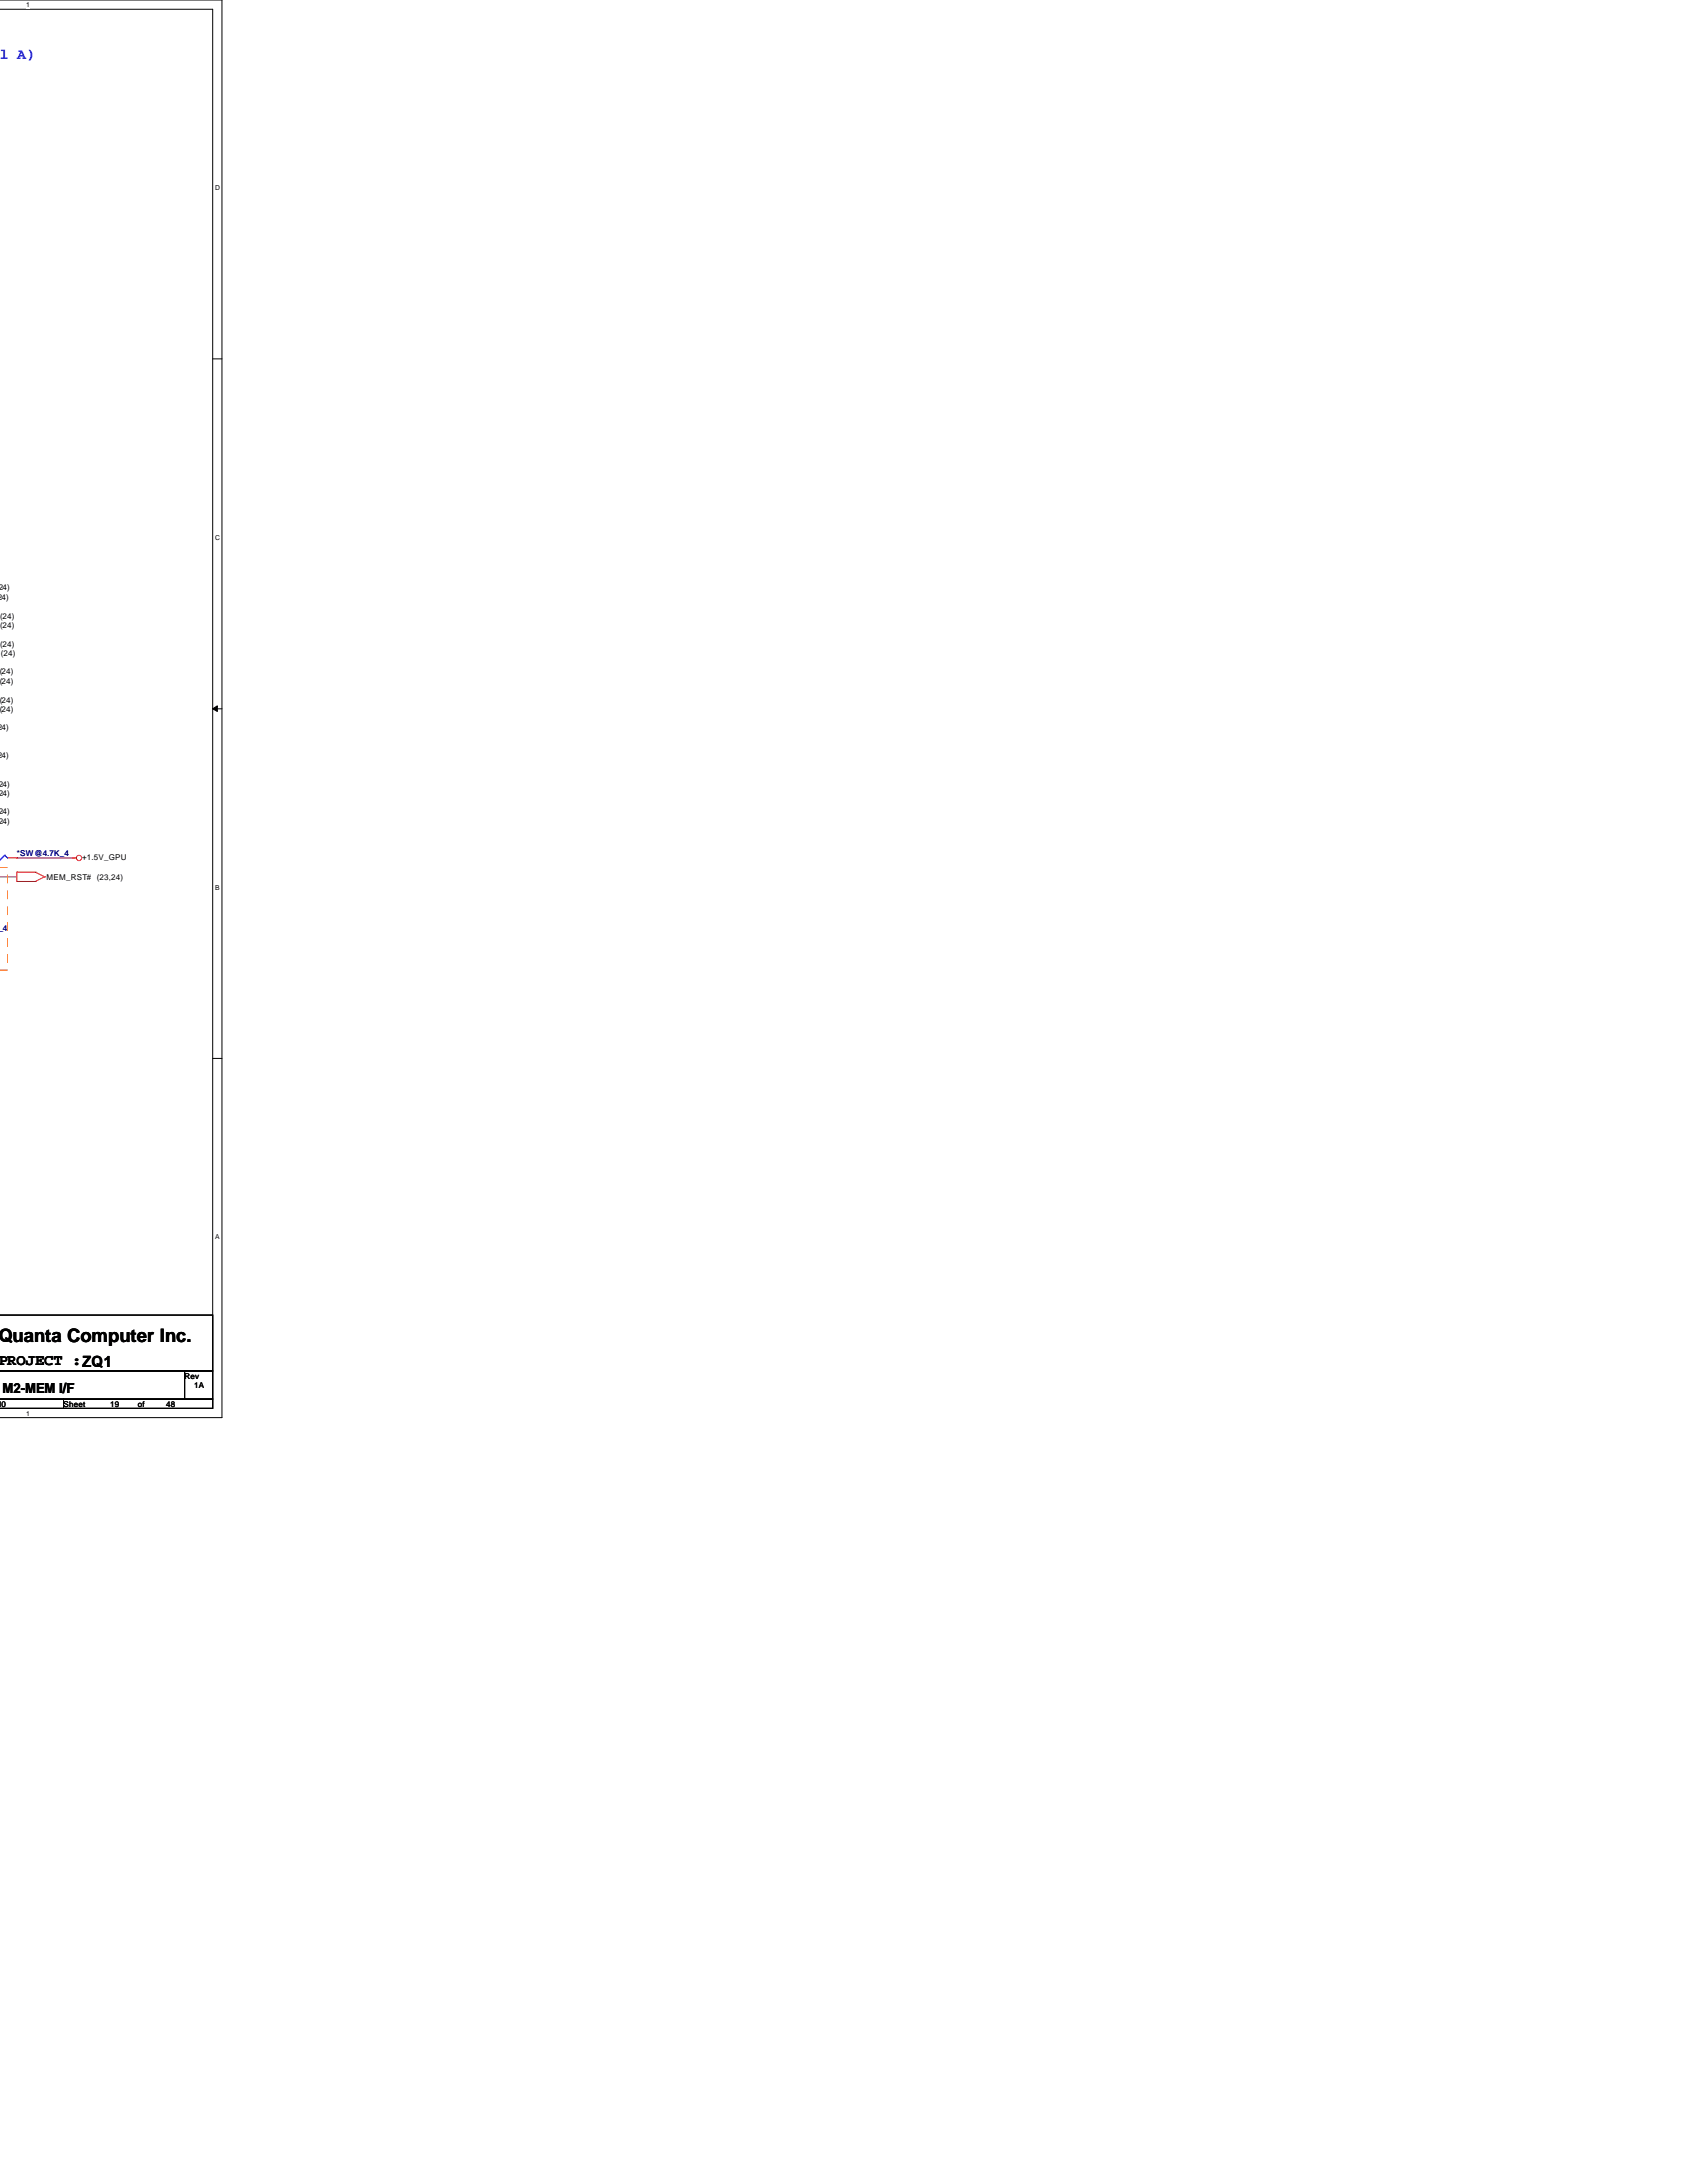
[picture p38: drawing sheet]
<svg xmlns="http://www.w3.org/2000/svg" width="216mm" height="279mm" viewBox="0 0 216 279" stroke-linecap="round" stroke-linejoin="round" font-family="sans-serif">
<defs><g id="words">
<text font-size="2.4" x="-.3" y="171.7">Quanta Computer Inc.</text>
<text font-size="2" x="-.3" y="174.8">PROJECT :ZQ1</text>
<text font-size="1.9" fill="#00f" x="-.1" y="7.6">l A)</text>
<text font-size="1.8" x=".3" y="178.3">M2-MEM I/F</text>
<g font-size="1">
<text x="-.7" y="76.8">(24)</text>
<text x="-.6" y="75.6">(24)</text>
<text x="0" y="80.3">(24)</text>
<text x="0" y="79.2">(24)</text>
<text x="0" y="82.8">(24)</text>
<text x=".1" y="83.9">(24)</text>
<text x="-.1" y="87.5">(24)</text>
<text x="-.1" y="86.3">(24)</text>
<text x="-.1" y="89.9">(24)</text>
<text x="-.7" y="93.5">(24)</text>
<text x="-.1" y="91.1">(24)</text>
<text x="-.7" y="97.1">(24)</text>
<text x="-.6" y="100.7">(24)</text>
<text x="-.6" y="101.9">(24)</text>
<text x="-.6" y="105.4">(24)</text>
<text x="-.6" y="104.2">(24)</text>
<text x="6" y="112.6">MEM_RST# (23,24)</text>
<text x="10.5" y="110.1">+1.5V_GPU</text>
<text x="23.6" y="176.4">Rev</text>
<text x="24.8" y="177.6">1A</text>
<text x="-1" y="180">010</text>
<text x="8.1" y="180">Sheet</text>
<text x="14.1" y="180">19</text>
<text x="17.7" y="180">of</text>
<text x="21.3" y="180">48</text>
</g>
<g font-size="1" fill="#000080">
<text x="2.2" y="109.6">*SW@4.7K_4</text>
<text x="-.9" y="119.2">K_4</text>
</g>
<g font-size=".9">
<text x="3.3" y=".9">1</text>
<text x="27.5" y="24.3">D</text>
<text x="27.5" y="69.1">C</text>
<text x="27.5" y="113.9">B</text>
<text x="27.5" y="158.6">A</text>
<text x="3.3" y="181.2">1</text>
</g>
</g></defs>
<path d="M-.1 0h28.5v181.4h-28.5M-.1 1.2h27.3v179.1h-27.3" fill="none" stroke="#000" stroke-width=".13"/>
<g fill="#fff">
<path d="M3.3 .1h.5v1h-.5z"/>
<path d="M3.3 180.4h.5v1h-.5z"/>
<path d="M27.5 23.5h.6v1h-.6z"/>
<path d="M27.5 68.3h.6v1h-.6z"/>
</g>
<path d="M27.2 45.9h1.2" fill="none" stroke="#000" stroke-width=".13"/>
<path d="M27.5 113.1h.6v.9h-.6z" fill="#fff"/>
<path d="M27.2 90.7l.6-.4v.8zM27.2 90.7h1.2" fill="none" stroke="#000" stroke-width=".13"/>
<path d="M27.2 90.7l.6-.4v.8z" fill="#000"/>
<path d="M27.5 157.8h.6v1h-.6z" fill="#fff"/>
<path d="M27.2 135.5h1.2M-.1 168.3h27.3v7.2h-27.3h23.7v3.6h-23.7h8.2v1.2h-8.2M8.1 179.1h19.1v1.2h-19.1zM23.6 175.5h3.6v3.6h-3.6z" fill="none" stroke="#000" stroke-width=".13"/>
<path d="M0 112.2h2.2M2.2 109.8h.1M2.2 109.8h7.1" fill="none" stroke="#800040" stroke-width=".13"/>
<g fill="none" stroke="#f00" stroke-width=".13">
<path d="M1 109.8h1.2M2.2 112.8h.1M2.2 111.6h.1M2.2 111.6h2.3M2.2 112.8h2.3M2.2 111.6v1.2M4.5 111.6h.1M4.5 112.8h.1M4.5 111.6l1.2 .6M5.7 112.2h.1M5.7 112.2l-1.2 .6M9.3 109.8h.1"/>
<path d="M9.3 109.8h.5"/>
<circle cx="10.1" cy="109.8" r=".34"/>
</g>
<path d="M-.1 124.2h1.1M1 124.2v-13.2h-1.1" fill="none" stroke="#ff8000" stroke-width=".13" stroke-dasharray="1 1 1 1 1 1 1 1"/>
<path d="M.6 109.5h.1M.6 109.5l.4 .3M.6 109.5l-.7 .6" fill="none" stroke="#00f" stroke-width=".13"/>
<use href="#words"/>
</svg>
